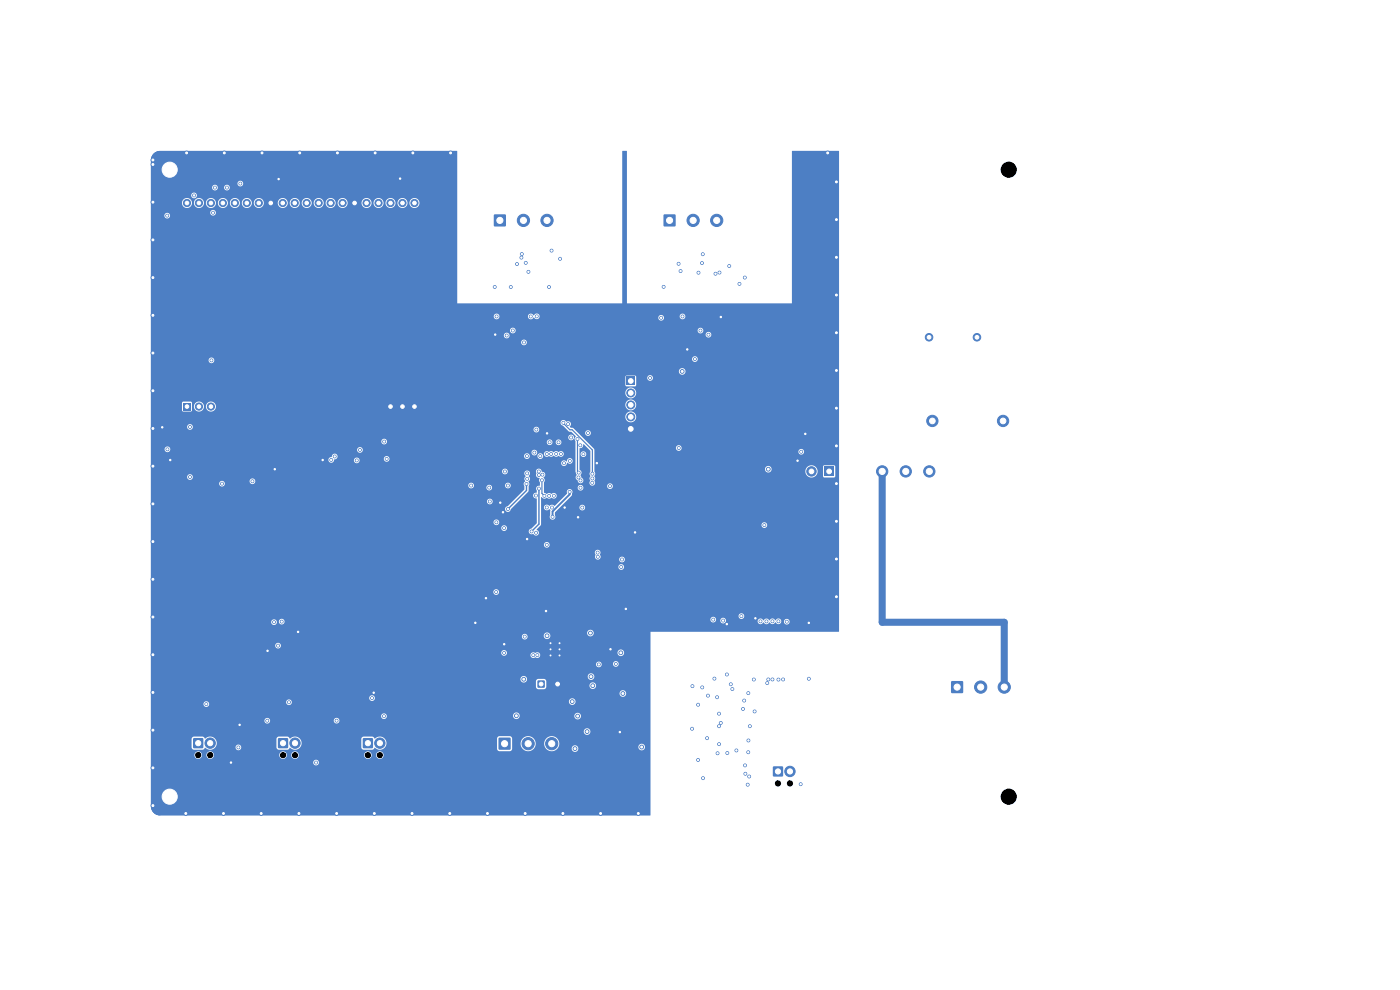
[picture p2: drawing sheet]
<svg xmlns="http://www.w3.org/2000/svg" width="297mm" height="210mm" viewBox="0 0 297 210" stroke-linecap="round" stroke-linejoin="round" font-family="sans-serif">
<g fill="#4d7fc4" stroke="#4d7fc4" stroke-width=".21">
<circle cx="116.8" cy="136.4" r=".25"/>
<circle cx="116.8" cy="137.7" r=".25"/>
<circle cx="116.8" cy="139" r=".25"/>
</g>
<path d="M116.5 136.2h2.4v3.1h-2.4z" fill="#4d7fc4"/>
<g fill="#4d7fc4" stroke="#4d7fc4" stroke-width=".21">
<circle cx="118.7" cy="136.4" r=".25"/>
<circle cx="118.7" cy="137.7" r=".25"/>
<circle cx="118.7" cy="139" r=".25"/>
</g>
<path d="M201.8 144.5h2.5v2.5h-2.5z" fill="#4d7fc4"/>
<g fill="#4d7fc4" stroke="#4d7fc4" stroke-width=".21">
<circle cx="208" cy="145.8" r="1.3"/>
<circle cx="213" cy="145.8" r="1.3"/>
</g>
<path d="M38.9 85.5h1.5v1.5h-1.5z" fill="#4d7fc4"/>
<g fill="#4d7fc4" stroke="#4d7fc4" stroke-width=".21">
<circle cx="42.2" cy="86.2" r=".76"/>
<circle cx="44.7" cy="86.2" r=".76"/>
<circle cx="82.8" cy="86.2" r=".76"/>
<circle cx="85.4" cy="86.2" r=".76"/>
<circle cx="87.9" cy="86.2" r=".76"/>
<circle cx="87.9" cy="43.1" r=".76"/>
<circle cx="85.4" cy="43.1" r=".76"/>
<circle cx="82.8" cy="43.1" r=".76"/>
<circle cx="80.3" cy="43.1" r=".76"/>
<circle cx="77.8" cy="43.1" r=".76"/>
<circle cx="75.2" cy="43.1" r=".76"/>
<circle cx="72.7" cy="43.1" r=".76"/>
<circle cx="70.1" cy="43.1" r=".76"/>
<circle cx="67.6" cy="43.1" r=".76"/>
<circle cx="65.1" cy="43.1" r=".76"/>
<circle cx="62.5" cy="43.1" r=".76"/>
<circle cx="60" cy="43.1" r=".76"/>
<circle cx="57.4" cy="43.1" r=".76"/>
<circle cx="54.9" cy="43.1" r=".76"/>
<circle cx="52.4" cy="43.1" r=".76"/>
<circle cx="49.8" cy="43.1" r=".76"/>
<circle cx="47.3" cy="43.1" r=".76"/>
<circle cx="44.7" cy="43.1" r=".76"/>
<circle cx="42.2" cy="43.1" r=".76"/>
<circle cx="39.7" cy="43.1" r=".76"/>
</g>
<path d="M41 156.6h2.1v2.1h-2.1z" fill="#4d7fc4"/>
<g fill="#4d7fc4" stroke="#4d7fc4" stroke-width=".21">
<circle cx="44.6" cy="157.6" r="1.1"/>
<circle cx="197.8" cy="89.3" r="1.2"/>
<circle cx="212.8" cy="89.3" r="1.2"/>
</g>
<path d="M164 162.6h2.1v2.1h-2.1z" fill="#4d7fc4"/>
<circle cx="167.6" cy="163.6" r="1.1" fill="#4d7fc4" stroke="#4d7fc4" stroke-width=".21"/>
<path d="M114.1 144.4h1.4v1.4h-1.4z" fill="#4d7fc4"/>
<circle cx="118.3" cy="145.1" r=".8" fill="#4d7fc4" stroke="#4d7fc4" stroke-width=".21"/>
<path d="M105.8 156.5h2.5v2.5h-2.5z" fill="#4d7fc4"/>
<g fill="#4d7fc4" stroke="#4d7fc4" stroke-width=".21">
<circle cx="112" cy="157.8" r="1.3"/>
<circle cx="117" cy="157.8" r="1.3"/>
<circle cx="36" cy="169" r="1.8"/>
<circle cx="36" cy="169" r="2.85"/>
<circle cx="197.1" cy="71.5" r=".8"/>
<circle cx="207.3" cy="71.5" r=".8"/>
</g>
<path d="M77 156.6h2.1v2.1h-2.1z" fill="#4d7fc4"/>
<circle cx="80.6" cy="157.6" r="1.1" fill="#4d7fc4" stroke="#4d7fc4" stroke-width=".21"/>
<path d="M59 156.6h2.1v2.1h-2.1z" fill="#4d7fc4"/>
<circle cx="62.6" cy="157.6" r="1.1" fill="#4d7fc4" stroke="#4d7fc4" stroke-width=".21"/>
<path d="M104.8 45.5h2.5v2.5h-2.5z" fill="#4d7fc4"/>
<g fill="#4d7fc4" stroke="#4d7fc4" stroke-width=".21">
<circle cx="111" cy="46.8" r="1.3"/>
<circle cx="116" cy="46.8" r="1.3"/>
</g>
<path d="M133 80h1.7v1.7h-1.7z" fill="#4d7fc4"/>
<g fill="#4d7fc4" stroke="#4d7fc4" stroke-width=".21">
<circle cx="133.8" cy="83.4" r=".85"/>
<circle cx="133.8" cy="85.9" r=".85"/>
<circle cx="133.8" cy="88.4" r=".85"/>
<circle cx="133.8" cy="91" r=".85"/>
<circle cx="192.2" cy="100" r="1.2"/>
<circle cx="187.2" cy="100" r="1.2"/>
<circle cx="197.2" cy="100" r="1.2"/>
</g>
<path d="M174.9 99h2v2h-2z" fill="#4d7fc4"/>
<circle cx="172.1" cy="100" r="1" fill="#4d7fc4" stroke="#4d7fc4" stroke-width=".21"/>
<path d="M140.8 45.5h2.5v2.5h-2.5z" fill="#4d7fc4"/>
<g fill="#4d7fc4" stroke="#4d7fc4" stroke-width=".21">
<circle cx="147" cy="46.8" r="1.3"/>
<circle cx="152" cy="46.8" r="1.3"/>
<circle cx="36" cy="36" r="1.8"/>
<circle cx="36" cy="36" r="2.85"/>
<circle cx="81.5" cy="151.9" r=".3"/>
<circle cx="56.7" cy="152.9" r=".3"/>
<circle cx="50.6" cy="158.5" r=".3"/>
<circle cx="43.8" cy="149.4" r=".3"/>
<circle cx="116" cy="115.6" r=".3"/>
<circle cx="71.4" cy="152.9" r=".3"/>
<circle cx="59.8" cy="131.9" r=".3"/>
<circle cx="125.8" cy="145.5" r=".4"/>
<circle cx="124.5" cy="155.2" r=".4"/>
<circle cx="132.1" cy="147.1" r=".4"/>
<circle cx="111.1" cy="144.1" r=".4"/>
<circle cx="53.6" cy="102.1" r=".3"/>
<circle cx="123.8" cy="96.3" r=".3"/>
<circle cx="150.3" cy="71" r=".3"/>
<circle cx="40.3" cy="90.6" r=".3"/>
<circle cx="45.2" cy="45.1" r=".3"/>
<circle cx="123.5" cy="107.7" r=".3"/>
<circle cx="107.5" cy="71.2" r=".3"/>
<circle cx="81.5" cy="93.7" r=".3"/>
<circle cx="113.7" cy="105.1" r=".3"/>
<circle cx="105.3" cy="67.1" r=".3"/>
<circle cx="113.9" cy="67.1" r=".3"/>
<circle cx="76.4" cy="95.4" r=".3"/>
<circle cx="151.3" cy="131.4" r=".3"/>
<circle cx="166.9" cy="131.9" r=".3"/>
<circle cx="113.8" cy="91.1" r=".3"/>
<circle cx="40.3" cy="101.2" r=".3"/>
<circle cx="140.3" cy="67.4" r=".3"/>
<circle cx="49" cy="161.8" r=".3"/>
<circle cx="50.8" cy="153.8" r=".3"/>
<circle cx="134.7" cy="112.9" r=".3"/>
<circle cx="122.6" cy="109.7" r=".3"/>
<circle cx="32.4" cy="82.9" r=".4"/>
<circle cx="63.2" cy="134" r=".3"/>
<circle cx="55.4" cy="172.6" r=".4"/>
<circle cx="32.4" cy="33.9" r=".4"/>
<circle cx="59.1" cy="38" r=".3"/>
<circle cx="119.8" cy="107.7" r=".3"/>
<circle cx="129.5" cy="137.7" r=".3"/>
<circle cx="47.6" cy="32.4" r=".4"/>
<circle cx="79.6" cy="32.4" r=".4"/>
<circle cx="84.9" cy="37.9" r=".3"/>
<circle cx="111.4" cy="172.6" r=".4"/>
<circle cx="177.4" cy="86.6" r=".4"/>
<circle cx="177.4" cy="78.6" r=".4"/>
<circle cx="126.6" cy="98.2" r=".3"/>
<circle cx="160.3" cy="131.2" r=".3"/>
<circle cx="79.3" cy="146.9" r=".3"/>
<circle cx="131.5" cy="155.3" r=".3"/>
<circle cx="177.4" cy="54.6" r=".4"/>
<circle cx="34.4" cy="90.6" r=".3"/>
<circle cx="63.6" cy="32.4" r=".4"/>
<circle cx="105.1" cy="71" r=".3"/>
<circle cx="103.1" cy="126.9" r=".3"/>
<circle cx="127.4" cy="172.6" r=".4"/>
<circle cx="132.8" cy="129.2" r=".3"/>
<circle cx="177.4" cy="110.6" r=".4"/>
<circle cx="106.7" cy="108.7" r=".3"/>
<circle cx="39.6" cy="32.4" r=".4"/>
<circle cx="56.8" cy="138.1" r=".3"/>
<circle cx="32.4" cy="138.9" r=".4"/>
<circle cx="32.4" cy="130.9" r=".4"/>
<circle cx="152.9" cy="67.2" r=".3"/>
<circle cx="107" cy="136.7" r=".3"/>
<circle cx="87.4" cy="172.6" r=".4"/>
<circle cx="32.4" cy="106.9" r=".4"/>
<circle cx="170.8" cy="92" r=".3"/>
<circle cx="32.4" cy="162.9" r=".4"/>
<circle cx="32.4" cy="154.9" r=".4"/>
<circle cx="36.1" cy="97.6" r=".3"/>
<circle cx="32.4" cy="66.9" r=".4"/>
<circle cx="177.4" cy="46.6" r=".4"/>
<circle cx="177.4" cy="126.6" r=".4"/>
<circle cx="119.4" cy="172.6" r=".4"/>
<circle cx="175.6" cy="32.4" r=".4"/>
<circle cx="95.4" cy="172.6" r=".4"/>
<circle cx="106.1" cy="106.6" r=".3"/>
<circle cx="71.4" cy="172.6" r=".4"/>
<circle cx="177.4" cy="70.6" r=".4"/>
<circle cx="103.4" cy="172.6" r=".4"/>
<circle cx="177.4" cy="118.6" r=".4"/>
<circle cx="95.6" cy="32.4" r=".4"/>
<circle cx="177.4" cy="38.6" r=".4"/>
<circle cx="115.8" cy="129.6" r=".3"/>
<circle cx="32.4" cy="50.9" r=".4"/>
<circle cx="71.6" cy="32.4" r=".4"/>
<circle cx="100.8" cy="132.1" r=".3"/>
<circle cx="39.4" cy="172.6" r=".4"/>
<circle cx="32.4" cy="98.9" r=".4"/>
<circle cx="32.4" cy="90.9" r=".4"/>
<circle cx="58.3" cy="99.5" r=".3"/>
<circle cx="32.4" cy="42.9" r=".4"/>
<circle cx="177.4" cy="94.6" r=".4"/>
<circle cx="32.4" cy="74.9" r=".4"/>
<circle cx="55.6" cy="32.4" r=".4"/>
<circle cx="154.2" cy="132.4" r=".3"/>
<circle cx="145.8" cy="74.1" r=".3"/>
<circle cx="116.1" cy="91.9" r=".3"/>
<circle cx="177.4" cy="102.6" r=".4"/>
<circle cx="32.4" cy="146.9" r=".4"/>
<circle cx="68.5" cy="97.6" r=".3"/>
<circle cx="32.4" cy="170.9" r=".4"/>
<circle cx="177.4" cy="62.6" r=".4"/>
<circle cx="32.4" cy="122.9" r=".4"/>
<circle cx="87.6" cy="32.4" r=".4"/>
<circle cx="171.6" cy="132.1" r=".3"/>
<circle cx="32.4" cy="58.9" r=".4"/>
<circle cx="135.4" cy="172.6" r=".4"/>
<circle cx="32.4" cy="114.9" r=".4"/>
<circle cx="79.4" cy="172.6" r=".4"/>
<circle cx="111.8" cy="114.4" r=".3"/>
<circle cx="169.2" cy="97.7" r=".3"/>
<circle cx="32.4" cy="34.9" r=".4"/>
<circle cx="47.4" cy="172.6" r=".4"/>
<circle cx="63.4" cy="172.6" r=".4"/>
<circle cx="116.1" cy="134.9" r=".4"/>
<circle cx="136.1" cy="158.5" r=".4"/>
<circle cx="144.7" cy="78.8" r=".4"/>
<circle cx="121.4" cy="148.8" r=".4"/>
<circle cx="163" cy="99.5" r=".4"/>
<circle cx="111.3" cy="135.1" r=".3"/>
<circle cx="113.1" cy="139" r=".3"/>
<circle cx="114" cy="139" r=".3"/>
<circle cx="106.9" cy="138.5" r=".3"/>
<circle cx="131.7" cy="138.5" r=".4"/>
<circle cx="125.3" cy="134.3" r=".4"/>
<circle cx="45.6" cy="39.8" r=".3"/>
<circle cx="116.6" cy="93.8" r=".3"/>
<circle cx="113.4" cy="96" r=".3"/>
<circle cx="114.3" cy="100" r=".3"/>
<circle cx="107.1" cy="100" r=".3"/>
<circle cx="140.8" cy="60.9" r=".3"/>
<circle cx="154.7" cy="56.4" r=".3"/>
<circle cx="144" cy="56" r=".3"/>
<circle cx="152.6" cy="57.8" r=".3"/>
<circle cx="116.9" cy="96.3" r=".3"/>
<circle cx="121.2" cy="92.8" r=".3"/>
<circle cx="122.5" cy="151.9" r=".4"/>
<circle cx="67" cy="161.8" r=".3"/>
<circle cx="103.8" cy="103.4" r=".3"/>
<circle cx="155" cy="145.2" r=".3"/>
<circle cx="151.6" cy="144" r=".3"/>
<circle cx="158.8" cy="147" r=".3"/>
<circle cx="149" cy="145.8" r=".3"/>
<circle cx="155.4" cy="146.2" r=".3"/>
<circle cx="154.2" cy="143.1" r=".3"/>
<circle cx="171.6" cy="144" r=".3"/>
<circle cx="158.1" cy="162.4" r=".3"/>
<circle cx="159.1" cy="154" r=".3"/>
<circle cx="148.1" cy="161.2" r=".3"/>
<circle cx="146.8" cy="154.6" r=".3"/>
<circle cx="159.9" cy="144.1" r=".3"/>
<circle cx="75.7" cy="97.7" r=".3"/>
<circle cx="119.6" cy="98.3" r=".3"/>
<circle cx="149.1" cy="165.1" r=".3"/>
<circle cx="70.3" cy="97.6" r=".3"/>
<circle cx="122.7" cy="101.3" r=".3"/>
<circle cx="125.7" cy="101.5" r=".3"/>
<circle cx="47.1" cy="102.6" r=".3"/>
<circle cx="152.5" cy="157.9" r=".3"/>
<circle cx="154.3" cy="159.7" r=".3"/>
<circle cx="105" cy="60.9" r=".3"/>
<circle cx="110.7" cy="53.9" r=".3"/>
<circle cx="122" cy="158.8" r=".4"/>
<circle cx="125.4" cy="143.5" r=".4"/>
<circle cx="109.5" cy="151.8" r=".4"/>
<circle cx="152.9" cy="153.4" r=".3"/>
<circle cx="166.1" cy="144.1" r=".3"/>
<circle cx="158.9" cy="164.7" r=".3"/>
<circle cx="157.9" cy="148.6" r=".3"/>
<circle cx="158.7" cy="159.6" r=".3"/>
<circle cx="113.7" cy="113" r=".3"/>
<circle cx="105.3" cy="125.6" r=".3"/>
<circle cx="120.8" cy="104.3" r=".3"/>
<circle cx="117.2" cy="109.6" r=".3"/>
<circle cx="105.3" cy="110.8" r=".3"/>
<circle cx="59" cy="137" r=".3"/>
<circle cx="58.1" cy="132" r=".3"/>
<circle cx="137.9" cy="80.2" r=".3"/>
<circle cx="78.9" cy="148.1" r=".3"/>
<circle cx="99.9" cy="103" r=".3"/>
<circle cx="112.8" cy="112.7" r=".3"/>
<circle cx="114.3" cy="103.6" r=".3"/>
<circle cx="103.9" cy="106.4" r=".3"/>
<circle cx="117" cy="53.2" r=".3"/>
<circle cx="112.1" cy="57.7" r=".3"/>
<circle cx="109.7" cy="56" r=".3"/>
<circle cx="111.5" cy="55.8" r=".3"/>
<circle cx="118.8" cy="54.9" r=".3"/>
<circle cx="108.4" cy="60.9" r=".3"/>
<circle cx="110.6" cy="54.7" r=".3"/>
<circle cx="116.5" cy="60.9" r=".3"/>
<circle cx="156.9" cy="60.2" r=".3"/>
<circle cx="144.4" cy="57.5" r=".3"/>
<circle cx="148.2" cy="57.9" r=".3"/>
<circle cx="158" cy="58.9" r=".3"/>
<circle cx="148.9" cy="55.8" r=".3"/>
<circle cx="148.1" cy="149.5" r=".3"/>
<circle cx="152.5" cy="154" r=".3"/>
<circle cx="149.1" cy="53.9" r=".3"/>
<circle cx="151.8" cy="58.1" r=".3"/>
<circle cx="170" cy="95.8" r=".3"/>
<circle cx="129.4" cy="103.1" r=".3"/>
<circle cx="108.8" cy="70.1" r=".3"/>
<circle cx="120.9" cy="97.8" r=".3"/>
<circle cx="114.6" cy="96.8" r=".3"/>
<circle cx="111.2" cy="72.6" r=".3"/>
<circle cx="122.8" cy="100.3" r=".3"/>
<circle cx="122.5" cy="93.1" r=".3"/>
<circle cx="124.7" cy="91.9" r=".3"/>
<circle cx="112.6" cy="67.1" r=".3"/>
<circle cx="107.7" cy="108" r=".3"/>
<circle cx="111.7" cy="102.7" r=".3"/>
<circle cx="127" cy="140.9" r=".3"/>
<circle cx="130.6" cy="140.8" r=".3"/>
<circle cx="111.8" cy="96.8" r=".3"/>
<circle cx="111.8" cy="100.4" r=".3"/>
<circle cx="107.7" cy="103" r=".3"/>
<circle cx="61.3" cy="149" r=".3"/>
<circle cx="106.9" cy="112" r=".3"/>
<circle cx="147.4" cy="76.2" r=".3"/>
<circle cx="118" cy="96.3" r=".3"/>
<circle cx="144" cy="95" r=".3"/>
<circle cx="150" cy="156.6" r=".3"/>
<circle cx="152.2" cy="159.8" r=".3"/>
<circle cx="158.8" cy="157.1" r=".3"/>
<circle cx="158.6" cy="166.5" r=".3"/>
<circle cx="150.2" cy="147.6" r=".3"/>
<circle cx="117.5" cy="105.2" r=".3"/>
<circle cx="153.4" cy="131.6" r=".3"/>
<circle cx="157.3" cy="130.7" r=".3"/>
<circle cx="120.5" cy="90" r=".3"/>
<circle cx="35.5" cy="45.7" r=".3"/>
<circle cx="152.1" cy="147.9" r=".3"/>
<circle cx="163.9" cy="144.1" r=".3"/>
<circle cx="117.1" cy="107.7" r=".3"/>
<circle cx="51" cy="38.9" r=".3"/>
<circle cx="131.8" cy="120.3" r=".3"/>
<circle cx="44.9" cy="76.4" r=".3"/>
<circle cx="125.7" cy="100.5" r=".3"/>
<circle cx="119.5" cy="89.7" r=".3"/>
<circle cx="41.2" cy="41.5" r=".3"/>
<circle cx="114.3" cy="100.8" r=".3"/>
<circle cx="165.1" cy="131.8" r=".3"/>
<circle cx="111.8" cy="101.6" r=".3"/>
<circle cx="163.9" cy="131.8" r=".3"/>
<circle cx="162.6" cy="131.8" r=".3"/>
<circle cx="162.1" cy="111.4" r=".3"/>
<circle cx="115.1" cy="100.7" r=".3"/>
<circle cx="115.5" cy="105.2" r=".3"/>
<circle cx="161.3" cy="131.8" r=".3"/>
<circle cx="115" cy="101.9" r=".3"/>
<circle cx="162.8" cy="144.9" r=".3"/>
<circle cx="157.6" cy="150.4" r=".3"/>
<circle cx="163" cy="144.1" r=".3"/>
<circle cx="160.1" cy="150.9" r=".3"/>
<circle cx="152.5" cy="151.4" r=".3"/>
<circle cx="165.1" cy="144.2" r=".3"/>
<circle cx="116" cy="96.3" r=".3"/>
<circle cx="126.8" cy="117.2" r=".3"/>
<circle cx="116" cy="107.7" r=".3"/>
<circle cx="132" cy="118.7" r=".3"/>
<circle cx="48.1" cy="39.8" r=".3"/>
<circle cx="126.8" cy="118.1" r=".3"/>
<circle cx="116.5" cy="105.2" r=".3"/>
<circle cx="123.2" cy="103.5" r=".3"/>
<circle cx="71" cy="96.8" r=".3"/>
<circle cx="82" cy="97.3" r=".3"/>
<circle cx="125.6" cy="102.4" r=".3"/>
<circle cx="123.2" cy="101.9" r=".3"/>
<circle cx="35.5" cy="95.3" r=".3"/>
<circle cx="123.1" cy="94.5" r=".3"/>
<circle cx="119" cy="96.3" r=".3"/>
<circle cx="148.6" cy="70.1" r=".3"/>
<circle cx="118.5" cy="93.8" r=".3"/>
<circle cx="144.8" cy="67.1" r=".3"/>
<circle cx="146.9" cy="145.6" r=".3"/>
<circle cx="169.9" cy="166.3" r=".3"/>
<circle cx="158.1" cy="164.1" r=".3"/>
<circle cx="156.2" cy="159.2" r=".3"/>
</g>
<path d="M33.9 32.4a1.5 1.5 0 0 0-1.5 1.5M32.4 171.1a1.5 1.5 0 0 0 1.5 1.5" fill="none" stroke="#4d7fc4" stroke-width=".8"/>
<path d="M119.5 89.7l1.4 1.5h.5l4.3 4.3v5M122.5 93.1v6.9l.3 .3M115 101.9v2.8l.5 .5M116.8 137.7h.9" fill="none" stroke="#4d7fc4" stroke-width=".25"/>
<path d="M187.1 100v32h25.9v13.8" fill="none" stroke="#4d7fc4" stroke-width="1.5"/>
<path d="M120.8 104.3v.6l-3.6 3.6v1.1" fill="none" stroke="#4d7fc4" stroke-width=".4"/>
<path d="M111.7 102.7v1.3l-4 4M114.3 103.6v7.6l-1.5 1.5" fill="none" stroke="#4d7fc4" stroke-width=".3"/>
<path d="M32.6 32.6l.7-.5 .7-.1h62.9l.1 32.3h35v-32.2l.9-.1 .1 32.3h35v-32.2h10v101.9h-40l-.1 39h-103.9a2 2 0 0 1-2-2v-9.3h34.4a.61 .61 0 0 0 .8 .6 .61 .61 0 0 0 .3-.9 .61 .61 0 0 0-1 .1l-.1 .2h-34.4v-1.6h9.2a.8 .8 0 0 0 .8 .9 .8 .8 0 0 0 .8-.9h1v.2a.8 .8 0 0 0 .9 .7 .8 .8 0 0 0 .7-.9h13.8v.2a.8 .8 0 0 0 .9 .7 .8 .8 0 0 0 .7-.9h1v.2a.8 .8 0 0 0 .9 .7 .8 .8 0 0 0 .7-.9h13.8v.2a.8 .8 0 0 0 .9 .7 .8 .8 0 0 0 .7-.9h1v.2a.8 .8 0 0 0 1.2 .6 .8 .8 0 0 0 0-1.4 .8 .8 0 0 0-1.2 .6h-1v-.1a.8 .8 0 0 0-.8-.6 .8 .8 0 0 0-.8 .7h-13.8v-.1a.8 .8 0 0 0-.9-.6 .8 .8 0 0 0-.7 .7h-1v-.1a.8 .8 0 0 0-.8-.6 .8 .8 0 0 0-.8 .7h-13.8v-.1a.8 .8 0 0 0-.9-.6 .8 .8 0 0 0-.7 .7h-1v-.1a.8 .8 0 0 0-.8-.6 .8 .8 0 0 0-.8 .7h-9.2v-3.3h8.6l.1 1.8 .2 .4h2.1l.5-.4a1.54 1.54 0 0 0 2.2-.1h4.3v.1a.61 .61 0 0 0 .9 .5 .61 .61 0 0 0 0-1.1 .61 .61 0 0 0-.9 .5h-4.3l.1-.1a1.4 1.4 0 0 0-.1-1.6h12.9l.1 1.8 .2 .4h2.1l.5-.4a1.44 1.44 0 0 0 2 .1 1.44 1.44 0 0 0 .2-1.9h12.9l.1 1.8 .2 .4h2.1l.5-.4a1.44 1.44 0 0 0 2 .1 1.44 1.44 0 0 0 .1-2h23.8l.1 2.2 .5 .5 2.2-.1 .4-.4v-1.3h1.8a1.61 1.61 0 0 0 1.6 1.8 1.61 1.61 0 0 0 1.6-1.8h1.8v.3a1.6 1.6 0 0 0 1.2 1.4 1.6 1.6 0 0 0 1.7-.6h3v.2a.7 .7 0 0 0 .9 .6 .7 .7 0 0 0 .4-1.1h12.8v.1a.7 .7 0 0 0 1.1 .6 .7 .7 0 0 0 0-1.2 .7 .7 0 0 0-1.1 .5h-12.9a.7 .7 0 0 0-.7-.3 .7 .7 0 0 0-.5 .6h-3l.1-.1a1.61 1.61 0 0 0-.9-2.4 1.61 1.61 0 0 0-2.1 1.4h-1.8v-.2a1.61 1.61 0 0 0-1.7-1.2 1.61 1.61 0 0 0-1.5 1.4h-1.8v-1l-.5-.4h-2.2l-.5 .5h-23.8a1.52 1.52 0 0 0-2.1 0l-.5-.4-1.8-.1-.4 .2-.2 .4-12.9-.1a1.52 1.52 0 0 0-2.2 0l-.5-.4-1.8-.1-.4 .2-.2 .4h-12.9a1.51 1.51 0 0 0-2.2-.1l-.5-.4-1.8-.1-.4 .2-.2 .4h-8.6v-1.7h91.8v.2a.7 .7 0 0 0 1.1 .5 .7 .7 0 0 0 0-1.2 .7 .7 0 0 0-1.1 .5h-91.8v-2.3h24.1v.2a.6 .6 0 0 0 .7 .5 .6 .6 0 0 0 .5-.7h13.5v.2a.61 .61 0 0 0 .9 .4 .61 .61 0 0 0 0-1 .61 .61 0 0 0-.9 .4h-13.5v-.1a.61 .61 0 0 0-.7-.4 .61 .61 0 0 0-.5 .5h-24.1v-.9h48.9v.1a.6 .6 0 0 0 .7 .5 .6 .6 0 0 0 .4-.7h26.8v.1a.7 .7 0 0 0 .8 .6 .7 .7 0 0 0 .6-.7h11.6v.2a.7 .7 0 0 0 1.1 .5 .7 .7 0 0 0 0-1.2 .7 .7 0 0 0-1.1 .5h-11.6a.7 .7 0 0 0-.7-.7 .7 .7 0 0 0-.7 .7l-26.8-.1a.61 .61 0 0 0-.6-.4 .61 .61 0 0 0-.5 .6h-48.9v-2.6h11.2v.1a.61 .61 0 0 0 .9 .5 .61 .61 0 0 0 0-1h16.6v.1a.6 .6 0 0 0 .7 .6 .6 .6 0 0 0 .5-.8h58.8v.1a.7 .7 0 0 0 1.1 .5 .7 .7 0 0 0 0-1.2 .7 .7 0 0 0-1.1 .6l-58.8-.1a.61 .61 0 0 0-.7-.3 .61 .61 0 0 0-.5 .5h-16.6a.61 .61 0 0 0-.9 .4h-11.2v-1.3h46.3v.2a.61 .61 0 0 0 1 .4 .61 .61 0 0 0 0-1 .61 .61 0 0 0-1 .4h-46.3v-1h99.4v.2a.7 .7 0 0 0 1.1 .5 .7 .7 0 0 0 0-1.2 .7 .7 0 0 0-1.1 .5h-99.4v-3h78.4v.2a.7 .7 0 0 0 .5 .6 .7 .7 0 0 0 .8-.3h2v1.3l.5 .4 1.4-.1 .3-.3v-.4h9.2a.7 .7 0 0 0 .9 .7 .7 .7 0 0 0 .2-1.2 .7 .7 0 0 0-1.1 .3v.2h-9.2v-1l-.5-.4h-1.3l-.4 .5h-2a.7 .7 0 0 0-.3-1h13.3v.1a.7 .7 0 0 0 1.1 .5 .7 .7 0 0 0 0-1.2 .7 .7 0 0 0-1.1 .6l-13.4-.1a.7 .7 0 0 0-.9 .6h-78.4v-3.1h94.4v.1a.6 .6 0 0 0 .8 .5 .6 .6 0 0 0 .4-.7h2.4v.1a.61 .61 0 0 0 1 .5 .61 .61 0 0 0 0-1.1 .61 .61 0 0 0-1 .5l-2.4-.1a.61 .61 0 0 0-.6-.4 .61 .61 0 0 0-.6 .6h-94.4v-2.5h74.3v.2a.6 .6 0 0 0 .5 .5 .6 .6 0 0 0 .6-.2h5.1v.2a.75 .75 0 0 0 1.1 .3 .61 .61 0 0 0 .9-.1 .61 .61 0 0 0-.3-.9h16.8v.1a.7 .7 0 0 0 1.1 .6 .7 .7 0 0 0 0-1.2 .7 .7 0 0 0-1.1 .5h-17.1l-.4 .1a.61 .61 0 0 0-1 .4h-5.1a.61 .61 0 0 0-.2-1 .61 .61 0 0 0-.9 .5h-74.3v-1.5h26.4v.1a.61 .61 0 0 0 .9 .5 .61 .61 0 0 0 0-1 .61 .61 0 0 0-.9 .4h-26.4v-1.9h78.7v.1a.6 .6 0 0 0 .8 .5 .6 .6 0 0 0 .4-.8h3.5v.1a.7 .7 0 0 0 1.1 .5 .7 .7 0 0 0-.2-1.2h8.3v.2a.7 .7 0 0 0 1 .5 .7 .7 0 0 0 0-1.2 .7 .7 0 0 0-1 .5h-8.3a.7 .7 0 0 0-.9 .6h-3.5l-.1-.1a.61 .61 0 0 0-.6-.2 .61 .61 0 0 0-.5 .5h-78.7v-3.1h25.5v.2a.6 .6 0 0 0 .8 .5 .6 .6 0 0 0 .4-.8h.5v.1a.6 .6 0 0 0 .9 .5 .6 .6 0 0 0 0-1h90.6v.1a.6 .6 0 0 0 .6 .5 .6 .6 0 0 0 .6-.4h.9v.1a.61 .61 0 0 0 .6 .6 .61 .61 0 0 0 .6-.6h6.7v.2a.66 .66 0 0 0 .6 .5 .66 .66 0 0 0 .7-.4v.1a.67 .67 0 0 0 .7 .3 .67 .67 0 0 0 .6-.4 .7 .7 0 0 0 .6 .4 .7 .7 0 0 0 .6-.4h.1a.6 .6 0 0 0 .7 .4 .6 .6 0 0 0 .4-.6h.6v.2a.61 .61 0 0 0 .9 .4 .61 .61 0 0 0 0-1 .61 .61 0 0 0-.9 .4l-.6-.1a.66 .66 0 0 0-.5-.5 .66 .66 0 0 0-.7 .4 .7 .7 0 0 0-.7-.4 .7 .7 0 0 0-.6 .4h-.1a.68 .68 0 0 0-1.2 0 .64 .64 0 0 0-.6-.4 .64 .64 0 0 0-.6 .5h-6.7a.61 .61 0 0 0-.5-.7 .61 .61 0 0 0-.7 .6l-.9-.1a.61 .61 0 0 0-.5-.7 .61 .61 0 0 0-.7 .6l-91-.1-.4 .2-.1 .3h-.5a.6 .6 0 0 0-.6-.4 .6 .6 0 0 0-.6 .5h-25.5v-1.3h124.7v.2a.61 .61 0 0 0 .9 .4 .61 .61 0 0 0 0-1 .61 .61 0 0 0-.9 .4h-124.7v-5.1h72.7v.2a.61 .61 0 0 0 .9 .4 .61 .61 0 0 0 0-1 .61 .61 0 0 0-.9 .4h-72.7v-5.3h99.2v.2a.61 .61 0 0 0 .9 .4 .61 .61 0 0 0 0-1 .61 .61 0 0 0-.9 .4h-99.2v-3.1h94.2l.1 .5a.69 .69 0 0 0 .1 .8 .69 .69 0 0 0 .8 .2h4.2v.2a.61 .61 0 0 0 .9 .4 .61 .61 0 0 0 0-1 .61 .61 0 0 0-.9 .4h-4.2a.82 .82 0 0 0 .1-1 .61 .61 0 0 0-.3-.9 .61 .61 0 0 0-.8 .4h-94.2v-1.6h83.4v.2a.61 .61 0 0 0 .9 .4 .61 .61 0 0 0 0-1 .61 .61 0 0 0-.9 .4h-83.4v-2.8h80.2v.1a.75 .75 0 0 0 1 .5 .62 .62 0 0 0 1 0 .62 .62 0 0 0-.4-.9l1-1.1h46.7a.61 .61 0 0 0 .8 .7 .61 .61 0 0 0 .3-1 .61 .61 0 0 0-1 .2l-.1 .1h-46.7v-3.7h.6v.1a.78 .78 0 0 0 1.2 .3l.2 .3-.1 1a.61 .61 0 0 0 .6 .9 .61 .61 0 0 0 .4-.9v-.6l1.1-1.1h4.1v.2a.61 .61 0 0 0 1 .4 .61 .61 0 0 0 0-1 .61 .61 0 0 0-1 .4h-4.1l2.4-2.4 .1-.5a.63 .63 0 0 0-.5-1 .63 .63 0 0 0-.5 1l-2.7 2.6a.87 .87 0 0 0-1.1 0 .61 .61 0 0 0-.7-.2 .61 .61 0 0 0-.4 .5h-.6v-2.1h.2a.75 .75 0 0 0 1.1 .1 .78 .78 0 0 0 1 0 .63 .63 0 0 0 .9-.1 .63 .63 0 0 0-.2-.9 .63 .63 0 0 0-.9 .2 .79 .79 0 0 0-1 0l-.5-.3v-1.1h7.2v.1a.6 .6 0 0 0 .8 .5 .6 .6 0 0 0 .2-.9h5.2v.1a.61 .61 0 0 0 .9 .4 .61 .61 0 0 0 0-1 .61 .61 0 0 0-.9 .5l-5.3-.1a.61 .61 0 0 0-.9 .4h-7.2v-1.1a.92 .92 0 0 0-.1-1.1 .67 .67 0 0 0 .3-.8 .67 .67 0 0 0-.7-.4 .62 .62 0 0 0-.9-.5 .62 .62 0 0 0-.2 .9 .6 .6 0 0 0 0 .7 .6 .6 0 0 0 .6 .3l.1 1.5a.71 .71 0 0 0-.7 .4 .71 .71 0 0 0 .1 .8l-.1 .4a.61 .61 0 0 0-.7 .6 .61 .61 0 0 0 .7 .6l.1 5.2-1.1 1.2-.4 .2-.2 .4h-80.2v-.7h74.3v.1a.61 .61 0 0 0 1 .4 .61 .61 0 0 0 0-1 .61 .61 0 0 0-1 .5h-74.3v-1.3h72.7v.2a.61 .61 0 0 0 .9 .4 .61 .61 0 0 0 0-1 .61 .61 0 0 0-.9 .4h-72.7v-2.8h75.1v.2a.62 .62 0 0 0 .7 .5 .62 .62 0 0 0 .6-.6l3.7-3.7 .2-1.6-.2-.6a.76 .76 0 0 0 .1-1.2 .62 .62 0 0 0 0-.9 .62 .62 0 0 0-1 .1 .62 .62 0 0 0 .3 .9v.1a.83 .83 0 0 0-.1 1 .67 .67 0 0 0-.2 1v.8l-3.5 3.5-.3 .1-.3 .4h-75.1v-1.6h71.3v.2a.61 .61 0 0 0 .9 .4 .61 .61 0 0 0 0-1 .61 .61 0 0 0-.9 .4h-71.3v-3.8h14.5v.2a.6 .6 0 0 0 .5 .5 .6 .6 0 0 0 .6-.3h51.7v.2a.6 .6 0 0 0 .5 .5 .6 .6 0 0 0 .6-.2h2.8v.1a.6 .6 0 0 0 .9 .4 .6 .6 0 0 0 0-1h3v.2a.61 .61 0 0 0 1 .4 .61 .61 0 0 0 0-1 .61 .61 0 0 0-1 .4l-3.4-.1-.3 .2-.2 .4h-2.8a.61 .61 0 0 0-.2-1 .61 .61 0 0 0-.9 .5l-51.6-.1a.6 .6 0 0 0-.5-.8h5.8v.2a.61 .61 0 0 0 .9 .4 .61 .61 0 0 0 0-1 .61 .61 0 0 0-.9 .4h-6l-.4 .2-.1 .3h-14.5v-1.4h7.7v.2a.61 .61 0 0 0 .9 .4 .61 .61 0 0 0 0-1 .61 .61 0 0 0-.9 .4h-7.7v-1.2h74.5v.2a.61 .61 0 0 0 .9 .4 .61 .61 0 0 0 0-1 .61 .61 0 0 0-.9 .4h-74.5v-2.4h37.7v.1a.6 .6 0 0 0 .6 .6 .6 .6 0 0 0 .6-.6h4.2v.1a.6 .6 0 0 0 .9 .5h43v.1a.64 .64 0 0 0 .8 .5 .64 .64 0 0 0 .5-.7 .61 .61 0 0 0 1 .2 .61 .61 0 0 0-.1-.9 .61 .61 0 0 0-.9 .3l-.1 .2a.67 .67 0 0 0-.7-.2 .67 .67 0 0 0-.5 .5h-43l.3-.5-.2-.4h5.3a.61 .61 0 0 0 .8 .6 .61 .61 0 0 0 .3-1 .61 .61 0 0 0-1 .2l-.1 .2h-5.3a.6 .6 0 0 0-.6-.2 .6 .6 0 0 0-.4 .5h-4.2v-.2a.6 .6 0 0 0 .7-.7h39.6v.1a.61 .61 0 0 0 .7 .6 .61 .61 0 0 0 .5-.7h1.6v.1a.6 .6 0 0 0 1 .5 .6 .6 0 0 0-.1-1.1h.5v.2a.77 .77 0 0 0 1.2 .4l.6 .1a.44 .44 0 0 1 .7 0h.3a.42 .42 0 0 1 .7 0 .63 .63 0 0 0 .6-.9 .63 .63 0 0 0-1.1-.1 .86 .86 0 0 0-1 0 .72 .72 0 0 0-1 0 .61 .61 0 0 0-1 .3h-1l-.4 .5h-1.6a.61 .61 0 0 0-.6-.5 .61 .61 0 0 0-.6 .5l-39.6-.1a.67 .67 0 0 0-.8-.3 .67 .67 0 0 0-.5 .7l-.4 .1-.2 .4h-37.7v-2.3h2.9v.2a.6 .6 0 0 0 .6 .5 .6 .6 0 0 0 .6-.5h39.7v.1a.6 .6 0 0 0 .9 .4h36.1v.2a.61 .61 0 0 0 .9 .4 .61 .61 0 0 0 0-1 .61 .61 0 0 0-.9 .4h-36.1a.61 .61 0 0 0 0-1 .61 .61 0 0 0-.9 .5h-39.7v-.2a.61 .61 0 0 0-.6-.5 .61 .61 0 0 0-.6 .5h-2.9v-1.6h48.9v.1a.61 .61 0 0 0 .6 .6 .61 .61 0 0 0 .6-.6h33.9v.2a.61 .61 0 0 0 .7 .5 .61 .61 0 0 0 .5-.7h.7v.2a.61 .61 0 0 0 .9 .4 .61 .61 0 0 0 0-1 .61 .61 0 0 0-.9 .4h-.7a.61 .61 0 0 0-.6-.5 .61 .61 0 0 0-.6 .5h-33.9v-.1a.61 .61 0 0 0-.6-.5 .61 .61 0 0 0-.6 .5h-48.9v-3.1h7.7v.1a.61 .61 0 0 0 1 .5h72.5v.1a.61 .61 0 0 0 .9 .4 .61 .61 0 0 0 0-1 .61 .61 0 0 0-.9 .5h-72.5l.1-.2a.61 .61 0 0 0-.3-.9 .61 .61 0 0 0-.8 .5h-7.7v-.9h86.9l.2 .6 1.5 1.3 .6 .1 .9 .9-.3 .4a.61 .61 0 0 0-.6-.7 .61 .61 0 0 0-.6 .7 .61 .61 0 0 0 .9 .4l.4-.3 .2 .6 .1 6.7a.54 .54 0 0 1-.1 .9l.1 .4 .3 .2a.64 .64 0 0 0 .5 .7 .64 .64 0 0 0 .8-.5 .64 .64 0 0 0-.5-.7l-.2-.6a.68 .68 0 0 0-.2-1.1v-3.3h.3a.61 .61 0 0 0 .7 .6 .61 .61 0 0 0 .3-1 .61 .61 0 0 0-1 .2v.2h-.3l.1-1.2a.83 .83 0 0 0 .8-.9l1.4 1.5v4.4a.73 .73 0 0 0 .1 .9 .81 .81 0 0 0-.1 1 .63 .63 0 0 0 .1 .9 .63 .63 0 0 0 .9-.1 .63 .63 0 0 0-.1-.9 .73 .73 0 0 0 0-.9 .65 .65 0 0 0 0-1v-.5h36.2a.7 .7 0 0 0 .5 .7 .7 .7 0 0 0 .8-.3h7.2v.2a1.3 1.3 0 0 0 2 1 1.3 1.3 0 0 0 .1-2.1h1.7v2l.1 .3h2.2l.3-.1v-2.2l-.1-.3h-2.2l-.3 .3-1.8-.1a1.3 1.3 0 0 0-2 1h-7.2a.7 .7 0 0 0-.4-1 .7 .7 0 0 0-.9 .6h-36.2v-3.7h43.3v.1a.61 .61 0 0 0 .9 .4 .61 .61 0 0 0 0-1 .61 .61 0 0 0-.9 .5h-43.3v-.5l-.3-.3h17.6a.61 .61 0 0 0 .8 .6 .61 .61 0 0 0 .2-1 .61 .61 0 0 0-1 .2v.2h-17.6l-3.2-3.2h1.5a.61 .61 0 0 0 .8 .6 .61 .61 0 0 0 .3-.9 .61 .61 0 0 0-1 .1l-.1 .2h-1.5l-1-1-.5-.1-.2-.2a.68 .68 0 0 0 .1-.9 .68 .68 0 0 0-.9-.2 .6 .6 0 0 0-.7-.3 .6 .6 0 0 0-.5 .5h-86.9v-1.3h100.7v.2a1.15 1.15 0 0 0 1.7 .9 1.15 1.15 0 0 0 0-1.9 1.15 1.15 0 0 0-1.7 .8h-100.7v-2.9h6.6v1.7l.3 .2h1.7l.1-1.2h.4a1.07 1.07 0 0 0 1.1 1.2 1.07 1.07 0 0 0 1.1-1.2h.4v.2a1.07 1.07 0 0 0 1.3 1 1.07 1.07 0 0 0 .7-1.5h87v.2a1.15 1.15 0 0 0 1.7 .9 1.15 1.15 0 0 0 0-2 1.15 1.15 0 0 0-1.7 .9l-87-.1a1.07 1.07 0 0 0-1.2-.5 1.07 1.07 0 0 0-.8 .9h-.4l-.1-.2a1.07 1.07 0 0 0-1.1-.7 1.07 1.07 0 0 0-1 .9h-.4v-.7l-.2-.2h-1.7l-.2 .2h-6.6v-2.1h100.7a1.15 1.15 0 0 0 1.6 1.1 1.15 1.15 0 0 0 .3-1.9 1.15 1.15 0 0 0-1.9 .6v.2h-100.7v-3.4h100.7v1.8l.2 .3 1.9-.1 .2-.2v-1.6h2.3v.2a.61 .61 0 0 0 .9 .4 .61 .61 0 0 0 0-1 .61 .61 0 0 0-.9 .4h-2.3l-.1-.3-.2-.1h-1.8l-.2 .2h-100.7v-1.2h112a.7 .7 0 0 0 1 .8 .7 .7 0 0 0 .2-1.2 .7 .7 0 0 0-1.2 .3v.1h-112v-2.3h12.3a.6 .6 0 0 0 .7 .6 .6 .6 0 0 0 .3-.9h101.5v.2a.61 .61 0 0 0 .9 .4 .61 .61 0 0 0 0-1 .61 .61 0 0 0-.9 .4h-101.5a.61 .61 0 0 0-.6-.2 .61 .61 0 0 0-.4 .5h-12.3v-3.8h78.6v.1a.61 .61 0 0 0 .9 .4 .61 .61 0 0 0 0-1 .61 .61 0 0 0-.9 .5h-78.6v-1.5h74.9v.2a.6 .6 0 0 0 .8 .5 .6 .6 0 0 0 .3-.9h41.7v.2a.61 .61 0 0 0 .9 .4 .61 .61 0 0 0 0-1 .61 .61 0 0 0-.9 .4h-41.7v-.1a.61 .61 0 0 0-.7-.2 .61 .61 0 0 0-.4 .5h-74.9v-1.1h76.2v.2a.6 .6 0 0 0 .7 .5 .6 .6 0 0 0 .5-.7h38.6v.2a.61 .61 0 0 0 .9 .4 .61 .61 0 0 0 0-1 .61 .61 0 0 0-.9 .4h-38.6a.61 .61 0 0 0-.6-.5 .61 .61 0 0 0-.6 .5h-76.2v-2.9h72.7v.1a.61 .61 0 0 0 .7 .5 .61 .61 0 0 0 .5-.6h6.1v.1a.66 .66 0 0 0 .6 .5 .66 .66 0 0 0 .7-.4 .64 .64 0 0 0 .5 .4 .64 .64 0 0 0 .6-.4h25.3v.2a.61 .61 0 0 0 .8 .5 .61 .61 0 0 0 .2-.9h3.5v.1a.61 .61 0 0 0 .9 .4 .61 .61 0 0 0 0-1 .61 .61 0 0 0-.9 .5l-3.5-.1a.61 .61 0 0 0-.6-.2 .61 .61 0 0 0-.4 .5h-25.3l.1-.1a.66 .66 0 0 0-.5-.7 .66 .66 0 0 0-.8 .4 .63 .63 0 0 0-.6-.4 .63 .63 0 0 0-.6 .6h-6.1a.61 .61 0 0 0-.6-.6 .61 .61 0 0 0-.6 .6h-72.7v-21.4h2.9v.1a.61 .61 0 0 0 .9 .5 .61 .61 0 0 0 0-1.1 .61 .61 0 0 0-.9 .5h-2.9v-.6h12.6v.1a.61 .61 0 0 0 .9 .4 .61 .61 0 0 0 0-1 .61 .61 0 0 0-.9 .5h-12.6v-2.1h6.6v.2a1.07 1.07 0 0 0 1.2 .9 1.07 1.07 0 0 0 .9-1.1h.4v.2a1.07 1.07 0 0 0 1.2 .9 1.07 1.07 0 0 0 1-1.1h.4v.2a1.07 1.07 0 0 0 1.1 .9 1.07 1.07 0 0 0 1-1.1h.4v.2a1.07 1.07 0 0 0 1.2 .9 1.07 1.07 0 0 0 .9-1.1h.5v.2a1.07 1.07 0 0 0 1.1 .9 1.07 1.07 0 0 0 1-1.1h.4v.2a1.07 1.07 0 0 0 1.2 .9 1.07 1.07 0 0 0 .9-1.1h.4v.2a1.07 1.07 0 0 0 1.2 .9 1.07 1.07 0 0 0 1-1.1h2.9v.2a1.07 1.07 0 0 0 1.2 .9 1.07 1.07 0 0 0 .9-1.1h.5v.2a1.07 1.07 0 0 0 1.1 .9 1.07 1.07 0 0 0 1-1.1h.4v.2a1.07 1.07 0 0 0 1.2 .9 1.07 1.07 0 0 0 .9-1.1h.4v.2a1.07 1.07 0 0 0 1.2 .9 1.07 1.07 0 0 0 1-1.1h.4v.2a1.07 1.07 0 0 0 1.1 .9 1.07 1.07 0 0 0 1-1.1h.4v.2a1.07 1.07 0 0 0 1.2 .9 1.07 1.07 0 0 0 .9-1.1h3v.2a1.07 1.07 0 0 0 1.2 .9 1.07 1.07 0 0 0 .9-1.1h.4v.2a1.07 1.07 0 0 0 1.2 .9 1.07 1.07 0 0 0 1-1.1h.4v.2a1.07 1.07 0 0 0 1.1 .9 1.07 1.07 0 0 0 1-1.1h.4v.2a1.07 1.07 0 0 0 1.2 .9 1.07 1.07 0 0 0 .9-1.1h.5v.2a1.07 1.07 0 0 0 1.6 .8 1.07 1.07 0 0 0 0-1.8 1.07 1.07 0 0 0-1.6 .8h-.5v-.2a1.07 1.07 0 0 0-1.1-.8 1.07 1.07 0 0 0-1 1h-.4v-.2a1.07 1.07 0 0 0-1.2-.8 1.07 1.07 0 0 0-.9 1h-.4l-.1-.2a1.07 1.07 0 0 0-1.1-.8 1.07 1.07 0 0 0-1 1h-.4v-.2a1.07 1.07 0 0 0-1.1-.8 1.07 1.07 0 0 0-1 1h-3v-.2a1.07 1.07 0 0 0-1.1-.8 1.07 1.07 0 0 0-1 1h-.4v-.2a1.07 1.07 0 0 0-1.2-.8 1.07 1.07 0 0 0-.9 1h-.4l-.1-.2a1.07 1.07 0 0 0-1.1-.8 1.07 1.07 0 0 0-1 1h-.4v-.2a1.07 1.07 0 0 0-1.1-.8 1.07 1.07 0 0 0-1 1h-.4l-.1-.2a1.07 1.07 0 0 0-1.1-.8 1.07 1.07 0 0 0-.9 1h-.5v-.2a1.07 1.07 0 0 0-1.1-.8 1.07 1.07 0 0 0-1 1h-2.9l-.1-.2a1.07 1.07 0 0 0-1.1-.8 1.07 1.07 0 0 0-1 1h-.4v-.2a1.07 1.07 0 0 0-1.1-.8 1.07 1.07 0 0 0-1 1h-.4l-.1-.2a1.07 1.07 0 0 0-1.1-.8 1.07 1.07 0 0 0-.9 1h-.5v-.2a1.07 1.07 0 0 0-1.1-.8 1.07 1.07 0 0 0-1 1h-.4v-.2a1.07 1.07 0 0 0-1.2-.8 1.07 1.07 0 0 0-.9 1h-.4l-.1-.2a1.07 1.07 0 0 0-1.1-.8 1.07 1.07 0 0 0-1 1h-.4v-.2a1.07 1.07 0 0 0-1.1-.8 1.07 1.07 0 0 0-1 1h-6.6v-1.6h8.6v.1a.61 .61 0 0 0 .9 .5 .61 .61 0 0 0 0-1.1 .61 .61 0 0 0-.9 .5h-8.6v-1.7h13v.2a.61 .61 0 0 0 .7 .5 .61 .61 0 0 0 .5-.7h1.3v.2a.61 .61 0 0 0 1 .4 .61 .61 0 0 0 0-1 .61 .61 0 0 0-1 .4h-1.3v-.1a.61 .61 0 0 0-.7-.4 .61 .61 0 0 0-.5 .5h-13v-.8h18.4v.1a.61 .61 0 0 0 .9 .5 .61 .61 0 0 0 0-1.1 .61 .61 0 0 0-.9 .5h-18.4v-5.1l.2-.7z" fill="#4d7fc4"/>
<g fill="#fff" stroke="#fff" stroke-width=".21">
<circle cx="81.5" cy="151.9" r=".15"/>
<circle cx="56.7" cy="152.9" r=".15"/>
<circle cx="50.6" cy="158.5" r=".15"/>
<circle cx="43.8" cy="149.4" r=".15"/>
<circle cx="116" cy="115.6" r=".15"/>
<circle cx="71.4" cy="152.9" r=".15"/>
<circle cx="59.8" cy="131.9" r=".15"/>
<circle cx="125.8" cy="145.5" r=".2"/>
<circle cx="124.5" cy="155.2" r=".2"/>
<circle cx="132.1" cy="147.1" r=".2"/>
<circle cx="111.1" cy="144.1" r=".2"/>
<circle cx="53.6" cy="102.1" r=".15"/>
<circle cx="123.8" cy="96.3" r=".15"/>
<circle cx="150.3" cy="71" r=".15"/>
<circle cx="40.3" cy="90.6" r=".15"/>
<circle cx="45.2" cy="45.1" r=".15"/>
<circle cx="123.5" cy="107.7" r=".15"/>
<circle cx="107.5" cy="71.2" r=".15"/>
<circle cx="81.5" cy="93.7" r=".15"/>
<circle cx="113.7" cy="105.1" r=".15"/>
<circle cx="105.3" cy="67.1" r=".15"/>
<circle cx="113.9" cy="67.1" r=".15"/>
<circle cx="76.4" cy="95.4" r=".15"/>
<circle cx="151.3" cy="131.4" r=".15"/>
<circle cx="166.9" cy="131.9" r=".15"/>
<circle cx="113.8" cy="91.1" r=".15"/>
<circle cx="40.3" cy="101.2" r=".15"/>
<circle cx="140.3" cy="67.4" r=".15"/>
<circle cx="49" cy="161.8" r=".15"/>
<circle cx="50.8" cy="153.8" r=".15"/>
<circle cx="134.7" cy="112.9" r=".15"/>
<circle cx="122.6" cy="109.7" r=".15"/>
<circle cx="32.4" cy="82.9" r=".2"/>
<circle cx="63.2" cy="134" r=".15"/>
<circle cx="55.4" cy="172.6" r=".2"/>
<circle cx="32.4" cy="33.9" r=".2"/>
<circle cx="59.1" cy="38" r=".15"/>
<circle cx="119.8" cy="107.7" r=".15"/>
<circle cx="129.5" cy="137.7" r=".15"/>
<circle cx="47.6" cy="32.4" r=".2"/>
<circle cx="79.6" cy="32.4" r=".2"/>
<circle cx="84.9" cy="37.9" r=".15"/>
<circle cx="111.4" cy="172.6" r=".2"/>
<circle cx="177.4" cy="86.6" r=".2"/>
<circle cx="177.4" cy="78.6" r=".2"/>
<circle cx="126.6" cy="98.2" r=".15"/>
<circle cx="160.3" cy="131.2" r=".15"/>
<circle cx="79.3" cy="146.9" r=".15"/>
<circle cx="131.5" cy="155.3" r=".15"/>
<circle cx="177.4" cy="54.6" r=".2"/>
<circle cx="34.4" cy="90.6" r=".15"/>
<circle cx="63.6" cy="32.4" r=".2"/>
<circle cx="105.1" cy="71" r=".15"/>
<circle cx="103.1" cy="126.9" r=".15"/>
<circle cx="127.4" cy="172.6" r=".2"/>
<circle cx="132.8" cy="129.2" r=".15"/>
<circle cx="177.4" cy="110.6" r=".2"/>
<circle cx="106.7" cy="108.7" r=".15"/>
<circle cx="39.6" cy="32.4" r=".2"/>
<circle cx="56.8" cy="138.1" r=".15"/>
<circle cx="32.4" cy="138.9" r=".2"/>
<circle cx="32.4" cy="130.9" r=".2"/>
<circle cx="152.9" cy="67.2" r=".15"/>
<circle cx="107" cy="136.7" r=".15"/>
<circle cx="87.4" cy="172.6" r=".2"/>
<circle cx="32.4" cy="106.9" r=".2"/>
<circle cx="170.8" cy="92" r=".15"/>
<circle cx="32.4" cy="162.9" r=".2"/>
<circle cx="32.4" cy="154.9" r=".2"/>
<circle cx="36.1" cy="97.6" r=".15"/>
<circle cx="32.4" cy="66.9" r=".2"/>
<circle cx="177.4" cy="46.6" r=".2"/>
<circle cx="177.4" cy="126.6" r=".2"/>
<circle cx="119.4" cy="172.6" r=".2"/>
<circle cx="175.6" cy="32.4" r=".2"/>
<circle cx="95.4" cy="172.6" r=".2"/>
<circle cx="106.1" cy="106.6" r=".15"/>
<circle cx="71.4" cy="172.6" r=".2"/>
<circle cx="177.4" cy="70.6" r=".2"/>
<circle cx="103.4" cy="172.6" r=".2"/>
<circle cx="177.4" cy="118.6" r=".2"/>
<circle cx="95.6" cy="32.4" r=".2"/>
<circle cx="177.4" cy="38.6" r=".2"/>
<circle cx="115.8" cy="129.6" r=".15"/>
<circle cx="32.4" cy="50.9" r=".2"/>
<circle cx="71.6" cy="32.4" r=".2"/>
<circle cx="100.8" cy="132.1" r=".15"/>
<circle cx="39.4" cy="172.6" r=".2"/>
<circle cx="32.4" cy="98.9" r=".2"/>
<circle cx="32.4" cy="90.9" r=".2"/>
<circle cx="58.3" cy="99.5" r=".15"/>
<circle cx="32.4" cy="42.9" r=".2"/>
<circle cx="177.4" cy="94.6" r=".2"/>
<circle cx="32.4" cy="74.9" r=".2"/>
<circle cx="55.6" cy="32.4" r=".2"/>
<circle cx="154.2" cy="132.4" r=".15"/>
<circle cx="145.8" cy="74.1" r=".15"/>
<circle cx="116.1" cy="91.9" r=".15"/>
<circle cx="177.4" cy="102.6" r=".2"/>
<circle cx="32.4" cy="146.9" r=".2"/>
<circle cx="68.5" cy="97.6" r=".15"/>
<circle cx="32.4" cy="170.9" r=".2"/>
<circle cx="177.4" cy="62.6" r=".2"/>
<circle cx="32.4" cy="122.9" r=".2"/>
<circle cx="87.6" cy="32.4" r=".2"/>
<circle cx="171.6" cy="132.1" r=".15"/>
<circle cx="32.4" cy="58.9" r=".2"/>
<circle cx="135.4" cy="172.6" r=".2"/>
<circle cx="32.4" cy="114.9" r=".2"/>
<circle cx="79.4" cy="172.6" r=".2"/>
<circle cx="111.8" cy="114.4" r=".15"/>
<circle cx="169.2" cy="97.7" r=".15"/>
<circle cx="32.4" cy="34.9" r=".2"/>
<circle cx="47.4" cy="172.6" r=".2"/>
<circle cx="63.4" cy="172.6" r=".2"/>
<circle cx="116.1" cy="134.9" r=".2"/>
<circle cx="136.1" cy="158.5" r=".2"/>
<circle cx="144.7" cy="78.8" r=".2"/>
<circle cx="121.4" cy="148.8" r=".2"/>
<circle cx="163" cy="99.5" r=".2"/>
<circle cx="111.3" cy="135.1" r=".15"/>
<circle cx="113.1" cy="139" r=".15"/>
<circle cx="114" cy="139" r=".15"/>
<circle cx="106.9" cy="138.5" r=".15"/>
<circle cx="131.7" cy="138.5" r=".2"/>
<circle cx="125.3" cy="134.3" r=".2"/>
<circle cx="45.6" cy="39.8" r=".15"/>
<circle cx="116.6" cy="93.8" r=".15"/>
<circle cx="113.4" cy="96" r=".15"/>
<circle cx="114.3" cy="100" r=".15"/>
<circle cx="107.1" cy="100" r=".15"/>
<circle cx="140.8" cy="60.9" r=".15"/>
<circle cx="154.7" cy="56.4" r=".15"/>
<circle cx="144" cy="56" r=".15"/>
<circle cx="152.6" cy="57.8" r=".15"/>
<circle cx="116.9" cy="96.3" r=".15"/>
<circle cx="121.2" cy="92.8" r=".15"/>
<circle cx="122.5" cy="151.9" r=".2"/>
<circle cx="67" cy="161.8" r=".15"/>
<circle cx="103.8" cy="103.4" r=".15"/>
<circle cx="155" cy="145.1" r=".15"/>
<circle cx="151.6" cy="144" r=".15"/>
<circle cx="158.7" cy="147" r=".15"/>
<circle cx="149" cy="145.8" r=".15"/>
<circle cx="155.4" cy="146.2" r=".15"/>
<circle cx="154.2" cy="143.1" r=".15"/>
<circle cx="171.6" cy="144" r=".15"/>
<circle cx="158.1" cy="162.4" r=".15"/>
<circle cx="159.1" cy="154" r=".15"/>
<circle cx="148.1" cy="161.2" r=".15"/>
<circle cx="146.8" cy="154.6" r=".15"/>
<circle cx="159.9" cy="144.1" r=".15"/>
<circle cx="75.7" cy="97.7" r=".15"/>
<circle cx="119.6" cy="98.3" r=".15"/>
<circle cx="149.1" cy="165.1" r=".15"/>
<circle cx="70.3" cy="97.6" r=".15"/>
<circle cx="122.7" cy="101.3" r=".15"/>
<circle cx="125.7" cy="101.5" r=".15"/>
<circle cx="47.1" cy="102.6" r=".15"/>
<circle cx="152.5" cy="157.9" r=".15"/>
<circle cx="154.3" cy="159.7" r=".15"/>
<circle cx="105" cy="60.9" r=".15"/>
<circle cx="110.7" cy="53.9" r=".15"/>
<circle cx="122" cy="158.8" r=".2"/>
<circle cx="125.4" cy="143.5" r=".2"/>
<circle cx="109.5" cy="151.8" r=".2"/>
<circle cx="152.9" cy="153.4" r=".15"/>
<circle cx="166.1" cy="144.1" r=".15"/>
<circle cx="158.9" cy="164.7" r=".15"/>
<circle cx="157.9" cy="148.6" r=".15"/>
<circle cx="158.7" cy="159.6" r=".15"/>
<circle cx="113.7" cy="113" r=".15"/>
<circle cx="105.3" cy="125.6" r=".15"/>
<circle cx="120.8" cy="104.3" r=".15"/>
<circle cx="117.2" cy="109.6" r=".15"/>
<circle cx="105.3" cy="110.8" r=".15"/>
<circle cx="59" cy="137" r=".15"/>
<circle cx="58.1" cy="132" r=".15"/>
<circle cx="137.9" cy="80.2" r=".15"/>
<circle cx="78.9" cy="148.1" r=".15"/>
<circle cx="99.9" cy="103" r=".15"/>
<circle cx="112.8" cy="112.7" r=".15"/>
<circle cx="114.3" cy="103.6" r=".15"/>
<circle cx="103.9" cy="106.4" r=".15"/>
<circle cx="117" cy="53.2" r=".15"/>
<circle cx="112.1" cy="57.7" r=".15"/>
<circle cx="109.7" cy="56" r=".15"/>
<circle cx="111.5" cy="55.8" r=".15"/>
<circle cx="118.8" cy="54.9" r=".15"/>
<circle cx="108.4" cy="60.9" r=".15"/>
<circle cx="110.6" cy="54.6" r=".15"/>
<circle cx="116.5" cy="60.9" r=".15"/>
<circle cx="156.9" cy="60.2" r=".15"/>
<circle cx="144.4" cy="57.5" r=".15"/>
<circle cx="148.2" cy="57.9" r=".15"/>
<circle cx="158" cy="58.9" r=".15"/>
<circle cx="148.9" cy="55.8" r=".15"/>
<circle cx="148.1" cy="149.5" r=".15"/>
<circle cx="152.5" cy="154" r=".15"/>
<circle cx="149.1" cy="53.9" r=".15"/>
<circle cx="151.8" cy="58.1" r=".15"/>
<circle cx="170" cy="95.8" r=".15"/>
<circle cx="129.4" cy="103.1" r=".15"/>
<circle cx="108.8" cy="70.1" r=".15"/>
<circle cx="120.9" cy="97.8" r=".15"/>
<circle cx="114.6" cy="96.8" r=".15"/>
<circle cx="111.2" cy="72.6" r=".15"/>
<circle cx="122.8" cy="100.3" r=".15"/>
<circle cx="122.5" cy="93.1" r=".15"/>
<circle cx="124.7" cy="91.9" r=".15"/>
<circle cx="112.6" cy="67.1" r=".15"/>
<circle cx="107.7" cy="108" r=".15"/>
<circle cx="111.7" cy="102.7" r=".15"/>
<circle cx="127" cy="140.9" r=".15"/>
<circle cx="130.6" cy="140.8" r=".15"/>
<circle cx="111.8" cy="96.8" r=".15"/>
<circle cx="111.8" cy="100.4" r=".15"/>
<circle cx="107.7" cy="103" r=".15"/>
<circle cx="61.3" cy="149" r=".15"/>
<circle cx="106.9" cy="112" r=".15"/>
<circle cx="147.4" cy="76.2" r=".15"/>
<circle cx="118" cy="96.3" r=".15"/>
<circle cx="144" cy="95" r=".15"/>
<circle cx="150" cy="156.6" r=".15"/>
<circle cx="152.2" cy="159.8" r=".15"/>
<circle cx="158.8" cy="157.1" r=".15"/>
<circle cx="158.6" cy="166.5" r=".15"/>
<circle cx="150.2" cy="147.6" r=".15"/>
<circle cx="117.5" cy="105.2" r=".15"/>
<circle cx="153.4" cy="131.6" r=".15"/>
<circle cx="157.3" cy="130.7" r=".15"/>
<circle cx="120.5" cy="90" r=".15"/>
<circle cx="35.5" cy="45.7" r=".15"/>
<circle cx="152.1" cy="147.9" r=".15"/>
<circle cx="163.9" cy="144.1" r=".15"/>
<circle cx="117.1" cy="107.7" r=".15"/>
<circle cx="51" cy="38.9" r=".15"/>
<circle cx="131.8" cy="120.3" r=".15"/>
<circle cx="44.9" cy="76.4" r=".15"/>
<circle cx="125.7" cy="100.5" r=".15"/>
<circle cx="119.5" cy="89.7" r=".15"/>
<circle cx="41.2" cy="41.5" r=".15"/>
<circle cx="114.3" cy="100.8" r=".15"/>
<circle cx="165.1" cy="131.8" r=".15"/>
<circle cx="111.8" cy="101.6" r=".15"/>
<circle cx="163.9" cy="131.8" r=".15"/>
<circle cx="162.6" cy="131.8" r=".15"/>
<circle cx="162.1" cy="111.4" r=".15"/>
<circle cx="115.1" cy="100.7" r=".15"/>
<circle cx="115.5" cy="105.2" r=".15"/>
<circle cx="161.3" cy="131.8" r=".15"/>
<circle cx="115" cy="101.9" r=".15"/>
<circle cx="162.8" cy="144.9" r=".15"/>
<circle cx="157.6" cy="150.4" r=".15"/>
<circle cx="163" cy="144.1" r=".15"/>
<circle cx="160.1" cy="150.9" r=".15"/>
<circle cx="152.5" cy="151.4" r=".15"/>
<circle cx="165.1" cy="144.2" r=".15"/>
<circle cx="116" cy="96.3" r=".15"/>
<circle cx="126.8" cy="117.2" r=".15"/>
<circle cx="116" cy="107.7" r=".15"/>
<circle cx="132" cy="118.7" r=".15"/>
<circle cx="48.1" cy="39.8" r=".15"/>
<circle cx="126.8" cy="118.1" r=".15"/>
<circle cx="116.5" cy="105.2" r=".15"/>
<circle cx="123.2" cy="103.5" r=".15"/>
<circle cx="71" cy="96.8" r=".15"/>
<circle cx="82" cy="97.3" r=".15"/>
<circle cx="125.6" cy="102.4" r=".15"/>
<circle cx="123.2" cy="101.9" r=".15"/>
<circle cx="35.5" cy="95.3" r=".15"/>
<circle cx="123.1" cy="94.5" r=".15"/>
<circle cx="119" cy="96.3" r=".15"/>
<circle cx="148.6" cy="70.1" r=".15"/>
<circle cx="118.5" cy="93.8" r=".15"/>
<circle cx="144.8" cy="67.1" r=".15"/>
<circle cx="146.9" cy="145.6" r=".15"/>
<circle cx="169.9" cy="166.3" r=".15"/>
<circle cx="158.1" cy="164.1" r=".15"/>
<circle cx="156.2" cy="159.2" r=".15"/>
<circle cx="116.8" cy="136.4" r=".1"/>
<circle cx="116.8" cy="137.7" r=".1"/>
<circle cx="116.8" cy="139" r=".1"/>
<circle cx="118.7" cy="136.4" r=".1"/>
<circle cx="118.7" cy="137.7" r=".1"/>
<circle cx="118.7" cy="139" r=".1"/>
<circle cx="203" cy="145.8" r=".65"/>
<circle cx="208" cy="145.8" r=".65"/>
<circle cx="213" cy="145.8" r=".65"/>
<circle cx="39.7" cy="86.2" r=".38"/>
<circle cx="42.2" cy="86.2" r=".38"/>
<circle cx="44.7" cy="86.2" r=".38"/>
<circle cx="82.8" cy="86.2" r=".38"/>
<circle cx="85.4" cy="86.2" r=".38"/>
<circle cx="87.9" cy="86.2" r=".38"/>
<circle cx="87.9" cy="43.1" r=".38"/>
<circle cx="85.4" cy="43.1" r=".38"/>
<circle cx="82.8" cy="43.1" r=".38"/>
<circle cx="80.3" cy="43.1" r=".38"/>
<circle cx="77.8" cy="43.1" r=".38"/>
<circle cx="75.2" cy="43.1" r=".38"/>
<circle cx="72.7" cy="43.1" r=".38"/>
<circle cx="70.1" cy="43.1" r=".38"/>
<circle cx="67.6" cy="43.1" r=".38"/>
<circle cx="65.1" cy="43.1" r=".38"/>
<circle cx="62.5" cy="43.1" r=".38"/>
<circle cx="60" cy="43.1" r=".38"/>
<circle cx="57.4" cy="43.1" r=".38"/>
<circle cx="54.9" cy="43.1" r=".38"/>
<circle cx="52.4" cy="43.1" r=".38"/>
<circle cx="49.8" cy="43.1" r=".38"/>
<circle cx="47.3" cy="43.1" r=".38"/>
<circle cx="44.7" cy="43.1" r=".38"/>
<circle cx="42.2" cy="43.1" r=".38"/>
<circle cx="39.7" cy="43.1" r=".38"/>
<circle cx="42" cy="157.6" r=".55"/>
<circle cx="44.6" cy="157.6" r=".55"/>
<circle cx="197.8" cy="89.3" r=".6"/>
<circle cx="212.8" cy="89.3" r=".6"/>
<circle cx="165" cy="163.6" r=".55"/>
<circle cx="167.6" cy="163.6" r=".55"/>
<circle cx="114.8" cy="145.1" r=".4"/>
<circle cx="118.3" cy="145.1" r=".4"/>
<circle cx="107" cy="157.8" r=".65"/>
<circle cx="112" cy="157.8" r=".65"/>
<circle cx="117" cy="157.8" r=".65"/>
<circle cx="36" cy="169" r="1.6"/>
<circle cx="197.1" cy="71.5" r=".4"/>
<circle cx="207.3" cy="71.5" r=".4"/>
<circle cx="78" cy="157.6" r=".55"/>
<circle cx="80.6" cy="157.6" r=".55"/>
<circle cx="60" cy="157.6" r=".55"/>
<circle cx="62.6" cy="157.6" r=".55"/>
<circle cx="106" cy="46.8" r=".65"/>
<circle cx="111" cy="46.8" r=".65"/>
<circle cx="116" cy="46.8" r=".65"/>
<circle cx="133.8" cy="80.8" r=".5"/>
<circle cx="133.8" cy="83.4" r=".5"/>
<circle cx="133.8" cy="85.9" r=".5"/>
<circle cx="133.8" cy="88.4" r=".5"/>
<circle cx="133.8" cy="91" r=".5"/>
<circle cx="192.1" cy="100" r=".65"/>
<circle cx="187.1" cy="100" r=".65"/>
<circle cx="197.1" cy="100" r=".65"/>
<circle cx="175.9" cy="100" r=".5"/>
<circle cx="172.1" cy="100" r=".5"/>
<circle cx="142" cy="46.8" r=".65"/>
<circle cx="147" cy="46.8" r=".65"/>
<circle cx="152" cy="46.8" r=".65"/>
<circle cx="36" cy="36" r="1.6"/>
</g>
<g fill="#000" stroke="#000" stroke-width=".21">
<circle cx="214" cy="36" r="1.6"/>
<circle cx="42" cy="160.2" r=".55"/>
<circle cx="44.6" cy="160.2" r=".55"/>
<circle cx="60" cy="160.2" r=".55"/>
<circle cx="62.6" cy="160.2" r=".55"/>
<circle cx="78" cy="160.2" r=".55"/>
<circle cx="80.6" cy="160.2" r=".55"/>
<circle cx="165" cy="166.2" r=".55"/>
<circle cx="167.6" cy="166.2" r=".55"/>
<circle cx="214" cy="169" r="1.6"/>
</g>
</svg>
